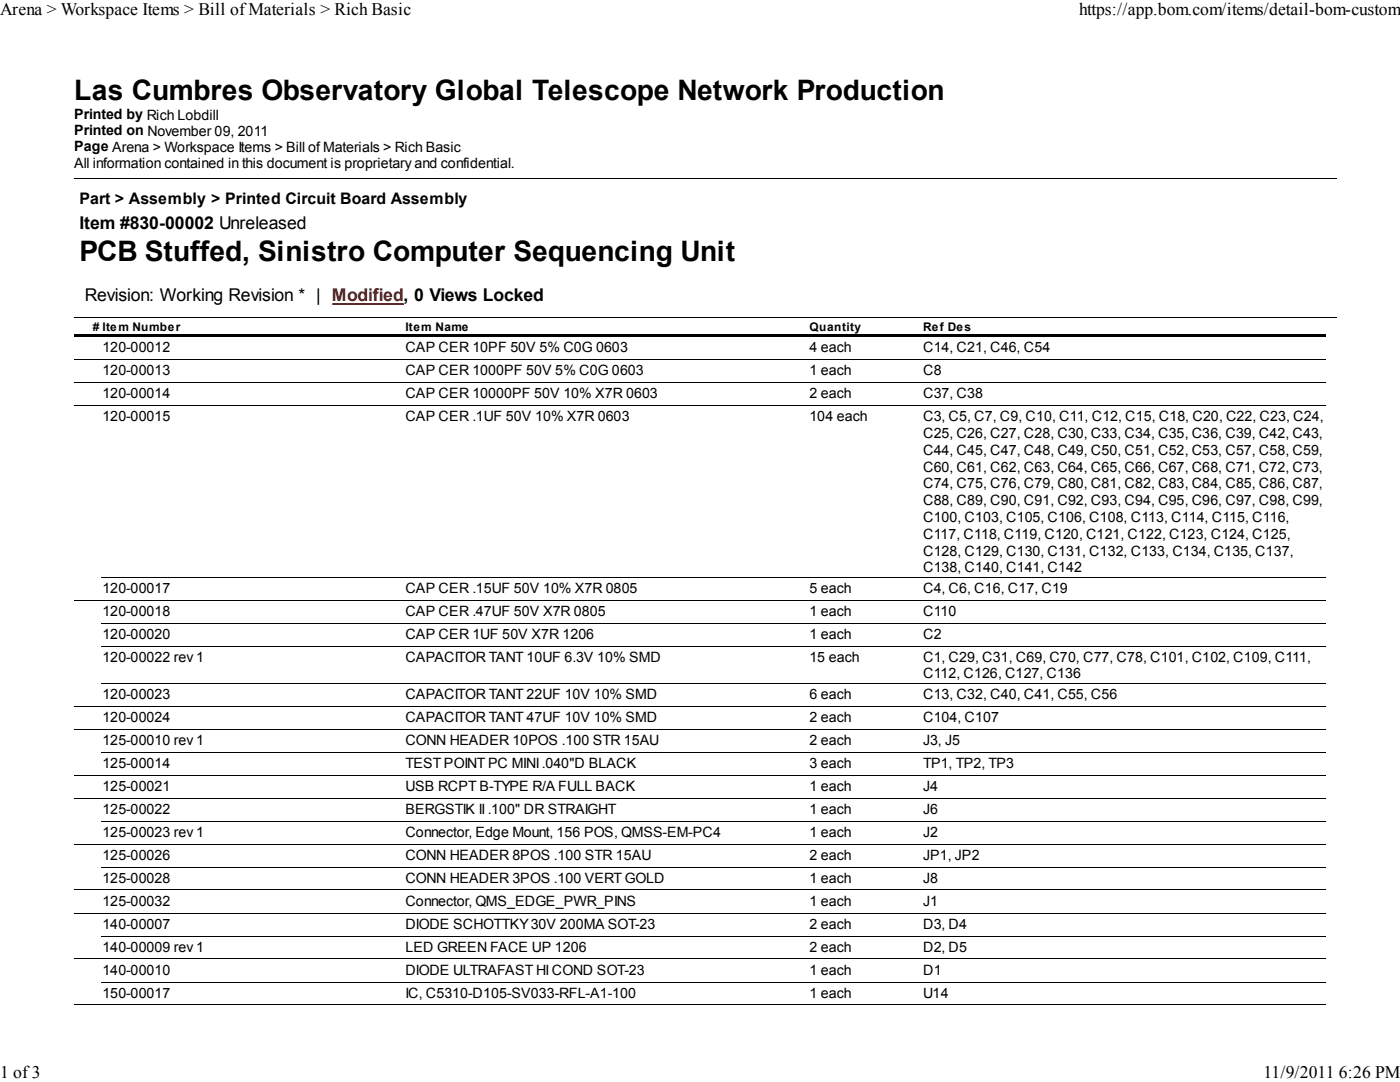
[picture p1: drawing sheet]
<svg xmlns="http://www.w3.org/2000/svg" width="279mm" height="216mm" viewBox="0 0 279 216" stroke-linecap="round" stroke-linejoin="round" font-family="sans-serif">
<defs><g id="words">
<g font-size="5.6">
<text x="14.8" y="19.9">Las Cumbres Observatory Global Telescope Network Production</text>
<text x="15.9" y="52">PCB Stuffed, Sinistro Computer Sequencing Unit</text>
</g>
<g font-size="3.5">
<text x="0" y="3">Arena &gt; Workspace Items &gt; Bill of Materials &gt; Rich Basic</text>
<text x="215.3" y="3">https://app.bom.com/items/detail-bom-custom</text>
<text x="15.9" y="45.7">Item #830-00002 Unreleased</text>
<text x="16.9" y="60.2">Revision: Working Revision * | Modified, 0 Views Locked</text>
<text x="0" y="215">1 of 3</text>
<text x="252.1" y="215">11/9/2011 6:26 PM</text>
</g>
<text font-size="3.2" x="15.9" y="40.6">Part &gt; Assembly &gt; Printed Circuit Board Assembly</text>
<g font-size="2.8">
<text x="14.8" y="23.8">Printed by Rich Lobdill</text>
<text x="14.8" y="27">Printed on November 09, 2011</text>
<text x="14.8" y="30.1">Page Arena &gt; Workspace Items &gt; Bill of Materials &gt; Rich Basic</text>
<text x="14.8" y="33.4">All information contained in this document is proprietary and confidential.</text>
<text x="20.4" y="70.3">120-00012</text>
<text x="80.9" y="70.3">CAP CER 10PF 50V 5% C0G 0603</text>
<text x="161.5" y="70.3">4 each</text>
<text x="184.2" y="70.3">C14, C21, C46, C54</text>
<text x="20.4" y="74.9">120-00013</text>
<text x="80.9" y="74.9">CAP CER 1000PF 50V 5% C0G 0603</text>
<text x="161.5" y="74.9">1 each</text>
<text x="184.2" y="74.9">C8</text>
<text x="20.4" y="79.5">120-00014</text>
<text x="80.9" y="79.5">CAP CER 10000PF 50V 10% X7R 0603</text>
<text x="161.5" y="79.5">2 each</text>
<text x="184.2" y="79.5">C37, C38</text>
<text x="20.4" y="84">120-00015</text>
<text x="80.9" y="84">CAP CER .1UF 50V 10% X7R 0603</text>
<text x="161.5" y="84">104 each</text>
<text x="184.2" y="84">C3, C5, C7, C9, C10, C11, C12, C15, C18, C20, C22, C23, C24,</text>
<text x="184.2" y="87.4">C25, C26, C27, C28, C30, C33, C34, C35, C36, C39, C42, C43,</text>
<text x="184.2" y="90.8">C44, C45, C47, C48, C49, C50, C51, C52, C53, C57, C58, C59,</text>
<text x="184.2" y="94.1">C60, C61, C62, C63, C64, C65, C66, C67, C68, C71, C72, C73,</text>
<text x="184.2" y="97.5">C74, C75, C76, C79, C80, C81, C82, C83, C84, C85, C86, C87,</text>
<text x="184.2" y="100.8">C88, C89, C90, C91, C92, C93, C94, C95, C96, C97, C98, C99,</text>
<text x="184.2" y="104.1">C100, C103, C105, C106, C108, C113, C114, C115, C116,</text>
<text x="184.2" y="107.5">C117, C118, C119, C120, C121, C122, C123, C124, C125,</text>
<text x="184.2" y="110.9">C128, C129, C130, C131, C132, C133, C134, C135, C137,</text>
<text x="20.4" y="118.3">120-00017</text>
<text x="80.9" y="118.3">CAP CER .15UF 50V 10% X7R 0805</text>
<text x="161.5" y="118.3">5 each</text>
<text x="184.2" y="118.3">C4, C6, C16, C17, C19</text>
<text x="184.2" y="114.2">C138, C140, C141, C142</text>
<text x="20.4" y="122.9">120-00018</text>
<text x="80.9" y="122.9">CAP CER .47UF 50V X7R 0805</text>
<text x="161.5" y="122.9">1 each</text>
<text x="184.2" y="122.9">C110</text>
<text x="20.4" y="127.4">120-00020</text>
<text x="80.9" y="127.4">CAP CER 1UF 50V X7R 1206</text>
<text x="161.5" y="127.4">1 each</text>
<text x="184.2" y="127.4">C2</text>
<text x="20.4" y="132">120-00022 rev 1</text>
<text x="80.9" y="132">CAPACITOR TANT 10UF 6.3V 10% SMD</text>
<text x="161.5" y="132">15 each</text>
<text x="184.2" y="132">C1, C29, C31, C69, C70, C77, C78, C101, C102, C109, C111,</text>
<text x="184.2" y="135.4">C112, C126, C127, C136</text>
<text x="20.4" y="139.4">120-00023</text>
<text x="80.9" y="139.4">CAPACITOR TANT 22UF 10V 10% SMD</text>
<text x="161.5" y="139.4">6 each</text>
<text x="184.2" y="139.4">C13, C32, C40, C41, C55, C56</text>
<text x="20.4" y="144">120-00024</text>
<text x="20.4" y="148.6">125-00010 rev 1</text>
<text x="80.9" y="148.6">CONN HEADER 10POS .100 STR 15AU</text>
<text x="80.9" y="144">CAPACITOR TANT 47UF 10V 10% SMD</text>
<text x="161.5" y="148.6">2 each</text>
<text x="161.5" y="144">2 each</text>
<text x="184.2" y="144">C104, C107</text>
<text x="184.2" y="148.6">J3, J5</text>
<text x="20.4" y="153.2">125-00014</text>
<text x="80.9" y="153.2">TEST POINT PC MINI .040&quot;D BLACK</text>
<text x="161.5" y="153.2">3 each</text>
<text x="184.2" y="153.2">TP1, TP2, TP3</text>
<text x="20.4" y="157.8">125-00021</text>
<text x="80.9" y="157.8">USB RCPT B-TYPE R/A FULL BACK</text>
<text x="161.5" y="157.8">1 each</text>
<text x="184.2" y="157.8">J4</text>
<text x="20.4" y="162.3">125-00022</text>
<text x="20.4" y="167">125-00023 rev 1</text>
<text x="80.9" y="167">Connector, Edge Mount, 156 POS, QMSS-EM-PC4</text>
<text x="80.9" y="162.3">BERGSTIK II .100&quot; DR STRAIGHT</text>
<text x="161.5" y="167">1 each</text>
<text x="161.5" y="162.3">1 each</text>
<text x="184.2" y="167">J2</text>
<text x="184.2" y="162.3">J6</text>
<text x="20.4" y="171.5">125-00026</text>
<text x="80.9" y="171.5">CONN HEADER 8POS .100 STR 15AU</text>
<text x="161.5" y="171.5">2 each</text>
<text x="184.2" y="171.5">JP1, JP2</text>
<text x="20.4" y="176.1">125-00028</text>
<text x="80.9" y="176.1">CONN HEADER 3POS .100 VERT GOLD</text>
<text x="161.5" y="176.1">1 each</text>
<text x="184.2" y="176.1">J8</text>
<text x="20.4" y="180.7">125-00032</text>
<text x="20.4" y="185.3">140-00007</text>
<text x="80.9" y="180.7">Connector, QMS_EDGE_PWR_PINS</text>
<text x="80.9" y="185.3">DIODE SCHOTTKY 30V 200MA SOT-23</text>
<text x="161.5" y="180.7">1 each</text>
<text x="161.5" y="185.3">2 each</text>
<text x="184.2" y="180.7">J1</text>
<text x="184.2" y="185.3">D3, D4</text>
<text x="20.4" y="189.9">140-00009 rev 1</text>
<text x="80.9" y="189.9">LED GREEN FACE UP 1206</text>
<text x="161.5" y="189.9">2 each</text>
<text x="184.2" y="189.9">D2, D5</text>
<text x="20.4" y="194.5">140-00010</text>
<text x="80.9" y="194.5">DIODE ULTRAFAST HI COND SOT-23</text>
<text x="161.5" y="194.5">1 each</text>
<text x="184.2" y="194.5">D1</text>
<text x="20.4" y="199.1">150-00017</text>
<text x="80.9" y="199.1">IC, C5310-D105-SV033-RFL-A1-100</text>
<text x="161.5" y="199.1">1 each</text>
<text x="184.2" y="199.1">U14</text>
</g>
<g font-size="2.4">
<text x="18.5" y="66"># Item Number</text>
<text x="80.9" y="66">Item Name</text>
<text x="161.5" y="66">Quantity</text>
<text x="184.2" y="66">Ref Des</text>
</g>
</g></defs>
<path d="M14.8 35.6h251.9M14.8 54.5h251.9" fill="none" stroke="#000" stroke-width=".2"/>
<path d="M14.8 54.6h251.9v8.6h-251.9z" fill="#fff"/>
<path d="M14.8 63.3h251.9" fill="none" stroke="#000" stroke-width=".2"/>
<path d="M14.8 66.8h2.5v.5h-2.5zM17.3 66.8h2.9v.5h-2.9zM20.2 66.8h60.4v.5h-60.4zM80.6 66.8h80.6v.5h-80.6zM161.2 66.8h22.7v.5h-22.7zM183.9 66.8h80.7v.5h-80.7z" fill="#000"/>
<path d="M14.8 67.3h2.5v4.5h-2.5z" fill="#fff"/>
<path d="M14.8 71.8h2.5" fill="none" stroke="#000" stroke-width=".2"/>
<path d="M17.3 67.3h2.9v4.5h-2.9z" fill="#fff"/>
<path d="M17.3 71.8h247.3" fill="none" stroke="#000" stroke-width=".2"/>
<path d="M14.8 71.8h2.5v4.7h-2.5z" fill="#fff"/>
<path d="M14.8 76.4h2.5" fill="none" stroke="#000" stroke-width=".2"/>
<path d="M17.3 71.8h2.9v4.7h-2.9z" fill="#fff"/>
<path d="M17.3 76.4h247.3" fill="none" stroke="#000" stroke-width=".2"/>
<path d="M14.8 76.5h2.5v4.5h-2.5z" fill="#fff"/>
<path d="M14.8 80.9h2.5" fill="none" stroke="#000" stroke-width=".2"/>
<path d="M17.3 76.5h2.9v4.5h-2.9z" fill="#fff"/>
<path d="M17.3 80.9h247.3" fill="none" stroke="#000" stroke-width=".2"/>
<path d="M14.8 81h2.5v34.2h-2.5z" fill="#fff"/>
<path d="M14.8 115.1h2.5" fill="none" stroke="#000" stroke-width=".2"/>
<path d="M17.3 81h2.9v34.2h-2.9z" fill="#fff"/>
<path d="M17.3 115.1h247.3" fill="none" stroke="#000" stroke-width=".2"/>
<path d="M14.8 115.2h2.5v4.6h-2.5z" fill="#fff"/>
<path d="M14.8 119.8h2.5" fill="none" stroke="#000" stroke-width=".2"/>
<path d="M17.3 115.2h2.9v4.6h-2.9z" fill="#fff"/>
<path d="M17.3 119.8h247.3" fill="none" stroke="#000" stroke-width=".2"/>
<path d="M14.8 119.8h2.5v4.6h-2.5z" fill="#fff"/>
<path d="M14.8 124.3h2.5" fill="none" stroke="#000" stroke-width=".2"/>
<path d="M17.3 119.8h2.9v4.6h-2.9z" fill="#fff"/>
<path d="M17.3 124.3h247.3" fill="none" stroke="#000" stroke-width=".2"/>
<path d="M14.8 124.4h2.5v4.6h-2.5z" fill="#fff"/>
<path d="M14.8 128.9h2.5" fill="none" stroke="#000" stroke-width=".2"/>
<path d="M17.3 124.4h2.9v4.6h-2.9z" fill="#fff"/>
<path d="M17.3 128.9h247.3" fill="none" stroke="#000" stroke-width=".2"/>
<path d="M14.8 129h2.5v7.4h-2.5z" fill="#fff"/>
<path d="M14.8 136.3h2.5" fill="none" stroke="#000" stroke-width=".2"/>
<path d="M17.3 129h2.9v7.4h-2.9z" fill="#fff"/>
<path d="M17.3 136.3h247.3" fill="none" stroke="#000" stroke-width=".2"/>
<path d="M14.8 136.4h2.5v4.6h-2.5z" fill="#fff"/>
<path d="M14.8 140.9h2.5" fill="none" stroke="#000" stroke-width=".2"/>
<path d="M17.3 136.4h2.9v4.6h-2.9z" fill="#fff"/>
<path d="M17.3 140.9h247.3" fill="none" stroke="#000" stroke-width=".2"/>
<path d="M14.8 141h2.5v4.6h-2.5z" fill="#fff"/>
<path d="M14.8 145.5h2.5" fill="none" stroke="#000" stroke-width=".2"/>
<path d="M17.3 141h2.9v4.6h-2.9z" fill="#fff"/>
<path d="M17.3 145.5h247.3" fill="none" stroke="#000" stroke-width=".2"/>
<path d="M14.8 145.6h2.5v4.6h-2.5z" fill="#fff"/>
<path d="M14.8 150.1h2.5" fill="none" stroke="#000" stroke-width=".2"/>
<path d="M17.3 145.6h2.9v4.6h-2.9z" fill="#fff"/>
<path d="M17.3 150.1h247.3" fill="none" stroke="#000" stroke-width=".2"/>
<path d="M14.8 150.2h2.5v4.6h-2.5z" fill="#fff"/>
<path d="M14.8 154.7h2.5" fill="none" stroke="#000" stroke-width=".2"/>
<path d="M17.3 150.2h2.9v4.6h-2.9z" fill="#fff"/>
<path d="M17.3 154.7h247.3" fill="none" stroke="#000" stroke-width=".2"/>
<path d="M14.8 154.8h2.5v4.5h-2.5z" fill="#fff"/>
<path d="M14.8 159.3h2.5" fill="none" stroke="#000" stroke-width=".2"/>
<path d="M17.3 154.8h2.9v4.5h-2.9z" fill="#fff"/>
<path d="M17.3 159.3h247.3" fill="none" stroke="#000" stroke-width=".2"/>
<path d="M14.8 159.3h2.5v4.6h-2.5z" fill="#fff"/>
<path d="M14.8 163.8h2.5" fill="none" stroke="#000" stroke-width=".2"/>
<path d="M17.3 159.3h2.9v4.6h-2.9z" fill="#fff"/>
<path d="M17.3 163.8h247.3" fill="none" stroke="#000" stroke-width=".2"/>
<path d="M14.8 163.9h2.5v4.6h-2.5z" fill="#fff"/>
<path d="M14.8 168.4h2.5" fill="none" stroke="#000" stroke-width=".2"/>
<path d="M17.3 163.9h2.9v4.6h-2.9z" fill="#fff"/>
<path d="M17.3 168.4h247.3" fill="none" stroke="#000" stroke-width=".2"/>
<path d="M14.8 168.5h2.5v4.6h-2.5z" fill="#fff"/>
<path d="M14.8 173h2.5" fill="none" stroke="#000" stroke-width=".2"/>
<path d="M17.3 168.5h2.9v4.6h-2.9z" fill="#fff"/>
<path d="M17.3 173h247.3" fill="none" stroke="#000" stroke-width=".2"/>
<path d="M14.8 173.1h2.5v4.6h-2.5z" fill="#fff"/>
<path d="M14.8 177.6h2.5" fill="none" stroke="#000" stroke-width=".2"/>
<path d="M17.3 173.1h2.9v4.6h-2.9z" fill="#fff"/>
<path d="M17.3 177.6h247.3" fill="none" stroke="#000" stroke-width=".2"/>
<path d="M14.8 177.7h2.5v4.6h-2.5z" fill="#fff"/>
<path d="M14.8 182.2h2.5" fill="none" stroke="#000" stroke-width=".2"/>
<path d="M17.3 177.7h2.9v4.6h-2.9z" fill="#fff"/>
<path d="M17.3 182.2h247.3" fill="none" stroke="#000" stroke-width=".2"/>
<path d="M14.8 182.3h2.5v4.6h-2.5z" fill="#fff"/>
<path d="M14.8 186.8h2.5" fill="none" stroke="#000" stroke-width=".2"/>
<path d="M17.3 182.3h2.9v4.6h-2.9z" fill="#fff"/>
<path d="M17.3 186.8h247.3" fill="none" stroke="#000" stroke-width=".2"/>
<path d="M14.8 186.9h2.5v4.5h-2.5z" fill="#fff"/>
<path d="M14.8 191.3h2.5" fill="none" stroke="#000" stroke-width=".2"/>
<path d="M17.3 186.9h2.9v4.5h-2.9z" fill="#fff"/>
<path d="M17.3 191.3h247.3" fill="none" stroke="#000" stroke-width=".2"/>
<path d="M14.8 191.4h2.5v4.6h-2.5z" fill="#fff"/>
<path d="M14.8 196h2.5" fill="none" stroke="#000" stroke-width=".2"/>
<path d="M17.3 191.4h2.9v4.6h-2.9z" fill="#fff"/>
<path d="M17.3 196h247.3" fill="none" stroke="#000" stroke-width=".2"/>
<path d="M14.8 196h2.5v4.6h-2.5z" fill="#fff"/>
<path d="M14.8 200.5h2.5" fill="none" stroke="#000" stroke-width=".2"/>
<path d="M17.3 196h2.9v4.6h-2.9z" fill="#fff"/>
<path d="M17.3 200.5h247.3" fill="none" stroke="#000" stroke-width=".2"/>
<path d="M43.7 42.3h17.5v4.1h-17.5z" fill="#fff"/>
<path d="M66.3 60.7h14.3" fill="none" stroke="#900" stroke-width=".34"/>
<use href="#words"/>
</svg>
